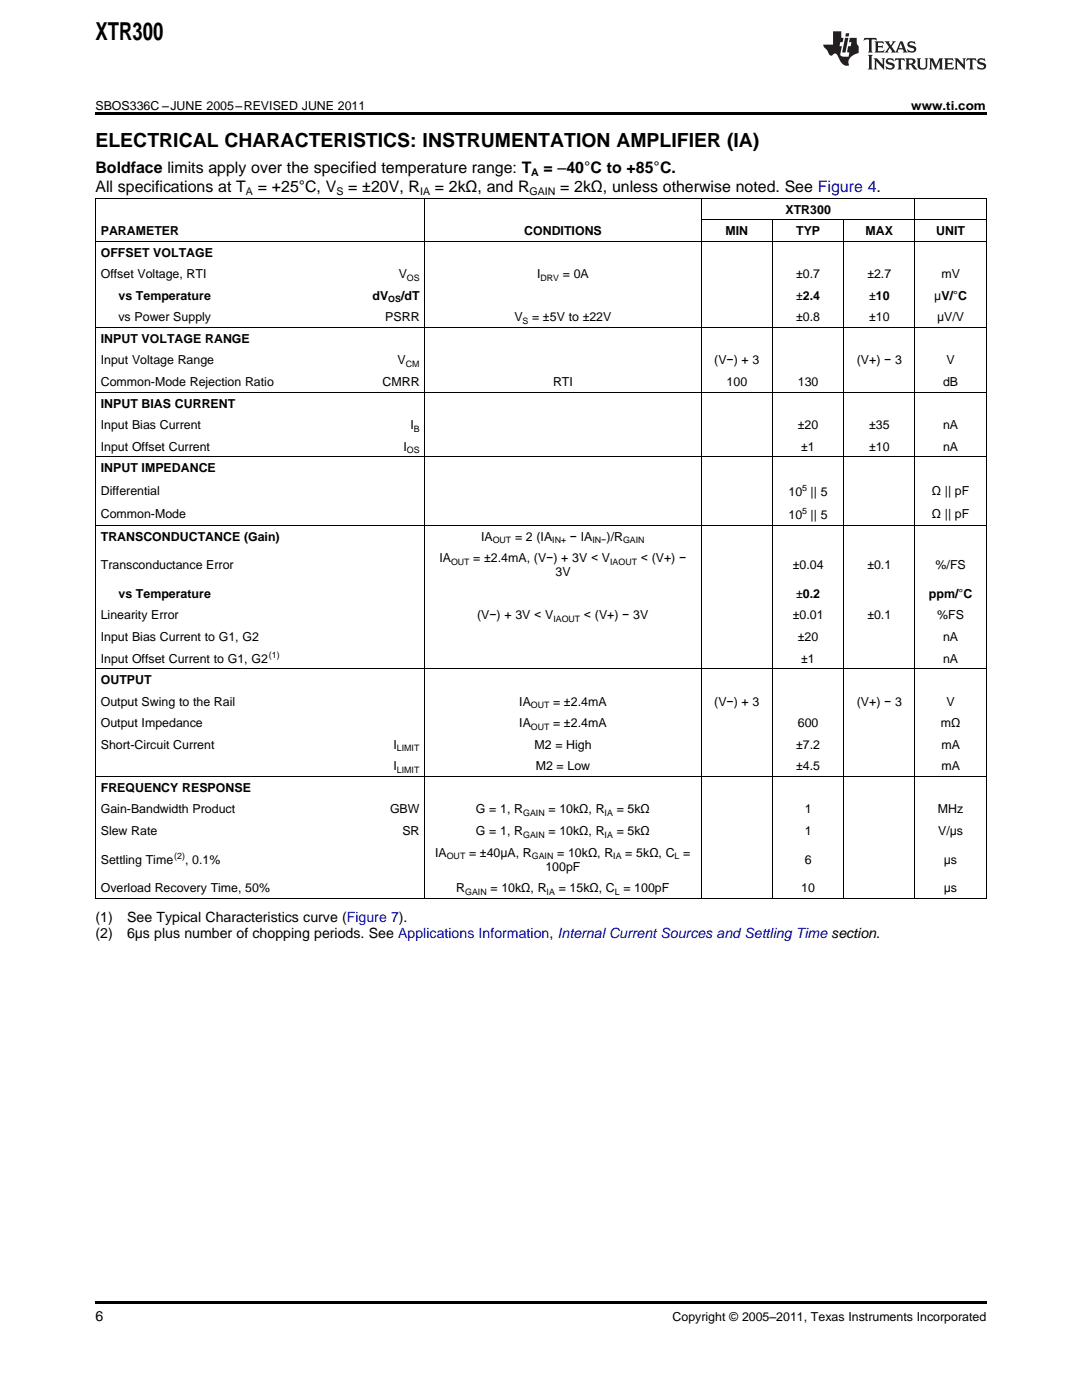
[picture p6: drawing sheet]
<svg xmlns="http://www.w3.org/2000/svg" width="216mm" height="279mm" viewBox="0 0 216 279" stroke-linecap="round" stroke-linejoin="round" font-family="sans-serif">
<defs><g id="words">
<text font-size="4.9" x="19" y="7.9">XTR300</text>
<text font-size="3.9" x="19" y="29.3">ELECTRICAL CHARACTERISTICS: INSTRUMENTATION AMPLIFIER (IA)</text>
<g font-size="3.2">
<text x="19" y="34.4">Boldface limits apply over the specified temperature range: T</text>
<text x="108.5" y="34.4">= –40°C to +85°C.</text>
<text x="19" y="38.3">All specifications at T</text>
<text x="51.4" y="38.3">= +25°C, V</text>
<text x="69.5" y="38.3">= ±20V, R</text>
<text x="86.8" y="38.3">= 2kΩ, and R</text>
<text x="111.8" y="38.3">= 2kΩ, unless otherwise noted. See Figure 4.</text>
</g>
<g font-size="2.8">
<text x="19" y="183.9">(1)</text>
<text x="25.4" y="183.9">See Typical Characteristics curve (Figure 7).</text>
<text x="19" y="187.1">(2)</text>
<text x="25.4" y="187.1">6μs plus number of chopping periods. See Applications Information, Internal Current Sources and Settling Time section.</text>
<text x="19" y="263.6">6</text>
</g>
<g font-size="2.5">
<text x="19" y="21.9">SBOS336C –JUNE 2005–REVISED JUNE 2011</text>
<text x="181.8" y="21.9">www.ti.com</text>
<text x="20.1" y="46.9">PARAMETER</text>
<text x="104.6" y="46.9">CONDITIONS</text>
<text x="144.8" y="46.9">MIN</text>
<text x="156.7" y="42.6">XTR300</text>
<text x="158.9" y="46.9">TYP</text>
<text x="172.7" y="46.9">MAX</text>
<text x="186.8" y="46.9">UNIT</text>
<text x="20.1" y="51.2">OFFSET VOLTAGE</text>
<text x="20.1" y="55.5">Offset Voltage, RTI</text>
<text x="23.6" y="59.8">vs Temperature</text>
<text x="74.3" y="59.8">dV</text>
<text x="79.6" y="55.5">V</text>
<text x="80" y="59.8">/dT</text>
<text x="107.2" y="55.5">I</text>
<text x="112.3" y="55.5">= 0A</text>
<text x="158.9" y="55.5">±0.7</text>
<text x="158.9" y="59.8">±2.4</text>
<text x="173.1" y="55.5">±2.7</text>
<text x="173.4" y="59.8">±10</text>
<text x="186.4" y="59.8">μV/°C</text>
<text x="187.9" y="55.5">mV</text>
<text x="23.6" y="64.1">vs Power Supply</text>
<text x="76.9" y="64.1">PSRR</text>
<text x="102.7" y="64.1">V</text>
<text x="106.2" y="64.1">= ±5V to ±22V</text>
<text x="158.9" y="64.1">±0.8</text>
<text x="173.4" y="64.1">±10</text>
<text x="187" y="64.1">μV/V</text>
<text x="20.1" y="68.4">INPUT VOLTAGE RANGE</text>
<text x="20.1" y="72.7">Input Voltage Range</text>
<text x="20.1" y="77">Common-Mode Rejection Ratio</text>
<text x="76.3" y="77">CMRR</text>
<text x="79.3" y="72.7">V</text>
<text x="110.3" y="77">RTI</text>
<text x="142.5" y="72.7">(V−) + 3</text>
<text x="145" y="77">100</text>
<text x="159.2" y="77">130</text>
<text x="171" y="72.7">(V+) − 3</text>
<text x="188.2" y="77">dB</text>
<text x="188.9" y="72.7">V</text>
<text x="20.1" y="81.4">INPUT BIAS CURRENT</text>
<text x="20.1" y="85.7">Input Bias Current</text>
<text x="20.1" y="90">Input Offset Current</text>
<text x="80.5" y="90">I</text>
<text x="81.9" y="85.7">I</text>
<text x="159.2" y="85.7">±20</text>
<text x="159.9" y="90">±1</text>
<text x="173.4" y="85.7">±35</text>
<text x="173.4" y="90">±10</text>
<text x="188.2" y="85.7">nA</text>
<text x="188.2" y="90">nA</text>
<text x="20.1" y="94.3">INPUT IMPEDANCE</text>
<text x="20.1" y="98.7">Differential</text>
<text x="157.3" y="98.9">10 || 5</text>
<text x="185.9" y="98.7">Ω || pF</text>
<text x="20.1" y="103.4">Common-Mode</text>
<text x="20.1" y="107.9">TRANSCONDUCTANCE (Gain)</text>
<text x="96" y="107.9">IA</text>
<text x="102.8" y="107.9">= 2 (IA</text>
<text x="113.7" y="107.9">− IA</text>
<text x="121" y="107.9">)/R</text>
<text x="157.3" y="103.6">10 || 5</text>
<text x="185.9" y="103.4">Ω || pF</text>
<text x="20.1" y="113.6">Transconductance Error</text>
<text x="87.7" y="112.2">IA</text>
<text x="94.4" y="112.2">= ±2.4mA, (V−) + 3V &lt; V</text>
<text x="127.8" y="112.2">&lt; (V+) −</text>
<text x="158.2" y="113.6">±0.04</text>
<text x="173.1" y="113.6">±0.1</text>
<text x="186.7" y="113.6">%/FS</text>
<text x="23.6" y="119.3">vs Temperature</text>
<text x="110.8" y="115">3V</text>
<text x="158.9" y="119.3">±0.2</text>
<text x="185.3" y="119.3">ppm/°C</text>
<text x="20.1" y="123.6">Linearity Error</text>
<text x="95.2" y="123.6">(V−) + 3V &lt; V</text>
<text x="116.5" y="123.6">&lt; (V+) − 3V</text>
<text x="158.2" y="123.6">±0.01</text>
<text x="173.1" y="123.6">±0.1</text>
<text x="187" y="123.6">%FS</text>
<text x="20.1" y="127.9">Input Bias Current to G1, G2</text>
<text x="159.2" y="127.9">±20</text>
<text x="188.2" y="127.9">nA</text>
<text x="20.1" y="132.2">Input Offset Current to G1, G2</text>
<text x="20.1" y="136.5">OUTPUT</text>
<text x="159.9" y="132.2">±1</text>
<text x="188.2" y="132.2">nA</text>
<text x="20.1" y="140.8">Output Swing to the Rail</text>
<text x="103.6" y="140.8">IA</text>
<text x="110.4" y="140.8">= ±2.4mA</text>
<text x="142.5" y="140.8">(V−) + 3</text>
<text x="171" y="140.8">(V+) − 3</text>
<text x="188.9" y="140.8">V</text>
<text x="20.1" y="145.1">Output Impedance</text>
<text x="20.1" y="149.4">Short-Circuit Current</text>
<text x="78.5" y="149.4">I</text>
<text x="103.6" y="145.1">IA</text>
<text x="106.6" y="149.4">M2 = High</text>
<text x="110.4" y="145.1">= ±2.4mA</text>
<text x="158.9" y="149.4">±7.2</text>
<text x="159.2" y="145.1">600</text>
<text x="187.7" y="145.1">mΩ</text>
<text x="187.9" y="149.4">mA</text>
<text x="78.5" y="153.7">I</text>
<text x="106.9" y="153.7">M2 = Low</text>
<text x="158.9" y="153.7">±4.5</text>
<text x="187.9" y="153.7">mA</text>
<text x="20.1" y="158">FREQUENCY RESPONSE</text>
<text x="20.1" y="162.3">Gain-Bandwidth Product</text>
<text x="20.1" y="166.7">Slew Rate</text>
<text x="77.8" y="162.3">GBW</text>
<text x="80.3" y="166.7">SR</text>
<text x="95" y="162.3">G = 1, R</text>
<text x="95" y="166.7">G = 1, R</text>
<text x="109.4" y="162.3">= 10kΩ, R</text>
<text x="109.4" y="166.7">= 10kΩ, R</text>
<text x="123.1" y="162.3">= 5kΩ</text>
<text x="123.1" y="166.7">= 5kΩ</text>
<text x="160.6" y="162.3">1</text>
<text x="160.6" y="166.7">1</text>
<text x="187.1" y="162.3">MHz</text>
<text x="187.2" y="166.7">V/μs</text>
<text x="20.1" y="172.4">Settling Time</text>
<text x="36.9" y="172.4">, 0.1%</text>
<text x="86.8" y="171">IA</text>
<text x="93.6" y="171">= ±40μA, R</text>
<text x="108.8" y="173.8">100pF</text>
<text x="111.2" y="171">= 10kΩ, R</text>
<text x="124.8" y="171">= 5kΩ, C =</text>
<text x="160.6" y="172.4">6</text>
<text x="188.3" y="172.4">μs</text>
<text x="20.1" y="178.1">Overload Recovery Time, 50%</text>
<text x="91.1" y="178.1">R</text>
<text x="97.9" y="178.1">= 10kΩ, R</text>
<text x="111.5" y="178.1">= 15kΩ, C = 100pF</text>
<text x="159.9" y="178.1">10</text>
<text x="188.3" y="178.1">μs</text>
<text x="134.2" y="263.6">Copyright © 2005–2011, Texas Instruments Incorporated</text>
</g>
<g font-size="2.1">
<text x="106" y="35.1">A</text>
<text x="49.1" y="38.9">A</text>
<text x="67.1" y="38.9">S</text>
<text x="83.8" y="38.9">IA</text>
<text x="105.7" y="38.9">GAIN</text>
</g>
<g font-size="1.8">
<text x="81.2" y="56">OS</text>
<text x="107.8" y="56">DRV</text>
<text x="77.5" y="60.3">OS</text>
<text x="104.3" y="64.6">S</text>
<text x="81" y="73.2">CM</text>
<text x="82.5" y="86.1">B</text>
<text x="81.2" y="90.5">OS</text>
<text x="160.1" y="97.9">5</text>
<text x="160.1" y="102.6">5</text>
<text x="90" y="112.7">OUT</text>
<text x="98.3" y="108.4">OUT</text>
<text x="110.2" y="108.4">IN+</text>
<text x="118.2" y="108.4">IN−</text>
<text x="121.7" y="112.7">IAOUT</text>
<text x="124.3" y="108.4">GAIN</text>
<text x="110.4" y="124.1">IAOUT</text>
<text x="53.7" y="131.2">(1)</text>
<text x="105.9" y="141.3">OUT</text>
<text x="79.2" y="149.9">LIMIT</text>
<text x="105.9" y="145.6">OUT</text>
<text x="79.2" y="154.2">LIMIT</text>
<text x="104.4" y="162.8">GAIN</text>
<text x="104.4" y="167.1">GAIN</text>
<text x="120.7" y="162.8">IA</text>
<text x="120.7" y="167.1">IA</text>
<text x="34.8" y="171.4">(2)</text>
<text x="89.1" y="171.4">OUT</text>
<text x="106.1" y="171.4">GAIN</text>
<text x="122.4" y="171.4">IA</text>
<text x="134.6" y="171.4">L</text>
<text x="92.8" y="178.6">GAIN</text>
<text x="109.1" y="178.6">IA</text>
<text x="122.7" y="178.6">L</text>
</g>
</g></defs>
<g fill="#231f20">
<path d="M172.5 7.6l-.1 .5 .4-.2h.6v.1v2.1l-.2 .4h.9l-.2-.4v-2.1l.1-.1h.5l.5 .2-.2-.5zM174.5 8.3l.2 .3v1.5l-.2 .4h1.8l.2-.6a1.04 1.04 0 0 1-1.3 .2v-.7h.6l.3 .2v-.6l-.3 .2h-.6v-.6l.8-.1 .4 .3-.2-.5zM176.5 8.3l.9 1.1-.9 1.1h.8l-.2-.2 .4-.7 .5 .7-.2 .2h1.5l-.2-.2 .2-.4h.9l.1 .4-.2 .2h1l-.3-.3-.7-1.9h-.5l-.9 2-.8-1 .9-1h-.8l.1 .3-.4 .5-.3-.6 .1-.2zM179.7 8.6l.4 1h-.7zM181.3 8.4a.63 .63 0 0 0-.2 .7 .63 .63 0 0 0 .6 .4l.6 .2 .1 .2a.75 .75 0 0 1-.7 .4 .75 .75 0 0 1-.6-.5l.1 .7 .1-.1a1.11 1.11 0 0 0 1.5-.6 1.13 1.13 0 0 0-1.2-.8l-.1-.4a1.04 1.04 0 0 1 1.2 .2l-.2-.5-.2 .1-.4-.2zM173.2 10.9l.2 .4v2.2l-.2 .4h1l-.3-.4v-2.2l.3-.4zM174.3 11.6l.3 .4v1.5l-.3 .4h.8l-.2-.4v-1.3l1.5 1.7v-1.9l.2-.4h-.7l.2 .4v.9l-1.1-1.3zM177 11.8a.62 .62 0 0 0-.2 .7 .62 .62 0 0 0 .6 .4l.6 .1 .1 .3a.76 .76 0 0 1-.7 .3 .76 .76 0 0 1-.7-.4l.2 .7 .1-.1a1.11 1.11 0 0 0 1.5-.6 1.13 1.13 0 0 0-1.2-.8l-.1-.4a1.04 1.04 0 0 1 1.2 .2l-.2-.6-.2 .1-.5-.1zM178.7 11.6l-.2 .6a.61 .61 0 0 1 .8-.3v1.6l-.2 .4h.9l-.2-.4v-1.6a.63 .63 0 0 1 .7 .3l-.1-.6zM180.6 11.6l.3 .4v1.5l-.3 .4h1l-.2-.2-.1-.8 .6 .2a.76 .76 0 0 0 1.2 .7l-1-1a.58 .58 0 0 0 .6-.5 .58 .58 0 0 0-.5-.6zM181.4 11.9h.1a.45 .45 0 0 1 .5 .1 .45 .45 0 0 1 .1 .5l-.8 .2zM182.9 11.6l.2 .2a2.17 2.17 0 0 0 .3 1.9 .99 .99 0 0 0 1.6-.6v-1.1l.2-.4h-.7l.2 .2a1.92 1.92 0 0 1-.2 1.8 .6 .6 0 0 1-.9-.5v-1.1l.2-.4zM185.4 11.6l.2 .4v1.5l-.2 .4h.7l-.2-.4v-1.4l.8 1.8 .8-1.8v1.4l-.2 .4h.9l-.2-.4v-1.5l.2-.4h-.8l-.6 1.5-.6-1.5zM188.4 11.6l.2 .4v1.5l-.2 .4h1.8l.1-.6a1.04 1.04 0 0 1-1.2 .1v-.6h.5l.4 .2v-.6l-.4 .2h-.5v-.7h.8l.3 .3-.1-.6zM190.5 11.6l.2 .4v1.5l-.2 .4h.7l-.2-.4v-1.3l1.5 1.7v-1.9l.2-.4h-.7l.2 .4v.9l-1.1-1.3zM192.9 11.6l-.1 .6a.61 .61 0 0 1 .7-.3l.1 1.6-.3 .4h1l-.3-.4 .1-1.6a.63 .63 0 0 1 .7 .3l-.1-.6zM195.2 11.8a.62 .62 0 0 0-.2 .7 .62 .62 0 0 0 .6 .4l.6 .1 .1 .3a.76 .76 0 0 1-.7 .3 .76 .76 0 0 1-.6-.4l.1 .7 .1-.1a1.11 1.11 0 0 0 1.6-.6 1.13 1.13 0 0 0-1.3-.8l-.1-.4a1.04 1.04 0 0 1 1.2 .2l-.1-.6-.2 .1-.5-.1z"/>
<path d="M166.2 6.3v2.6h-1.9v.4l.8 .9a.91 .91 0 0 0 1 .8 .56 .56 0 0 1 .5-.3 .56 .56 0 0 1 .5 .3l.4 .8a1.53 1.53 0 0 0 1.9 1.2 1.54 1.54 0 0 1 1-2.1l.9-.3v-1.4a1.52 1.52 0 0 1-.4-1.6h-1.3l-.2 .8h.5l-.2 .8h-.5l-.1 1v.2l.4 .1-.2 .8a1.93 1.93 0 0 1-1.6-.3l.3-1.8h-.5l.2-.8h.4l.2-.8h-.4v-1.3zM168.6 7.6l-.6 2.9h.7l.6-2.9zM168.8 6.6l-.1 .7h.6l.2-.7z"/>
</g>
<path d="M19 22.5h177.8v.5h-177.8zM19 259.7h177.8v.5h-177.8z" fill="#000"/>
<g fill="none" stroke="#000" stroke-width=".2">
<path d="M19 39.5h177.8M19.1 39.6v139.8M84.8 39.6v139.8M139.9 39.6v139.8M182.5 39.6v139.8M196.8 39.6v139.8M19 48.1h177.8M139.9 43.8h56.9M154.1 43.9v135.5M168.3 43.9v135.5M19 78.3h177.8M19 65.4h177.8"/>
<path d="M19 91.2h177.8M19 104.8h177.8M19 133.4h177.8M19 155h177.8M19 179.3h177.8"/>
</g>
<use href="#words"/>
</svg>
